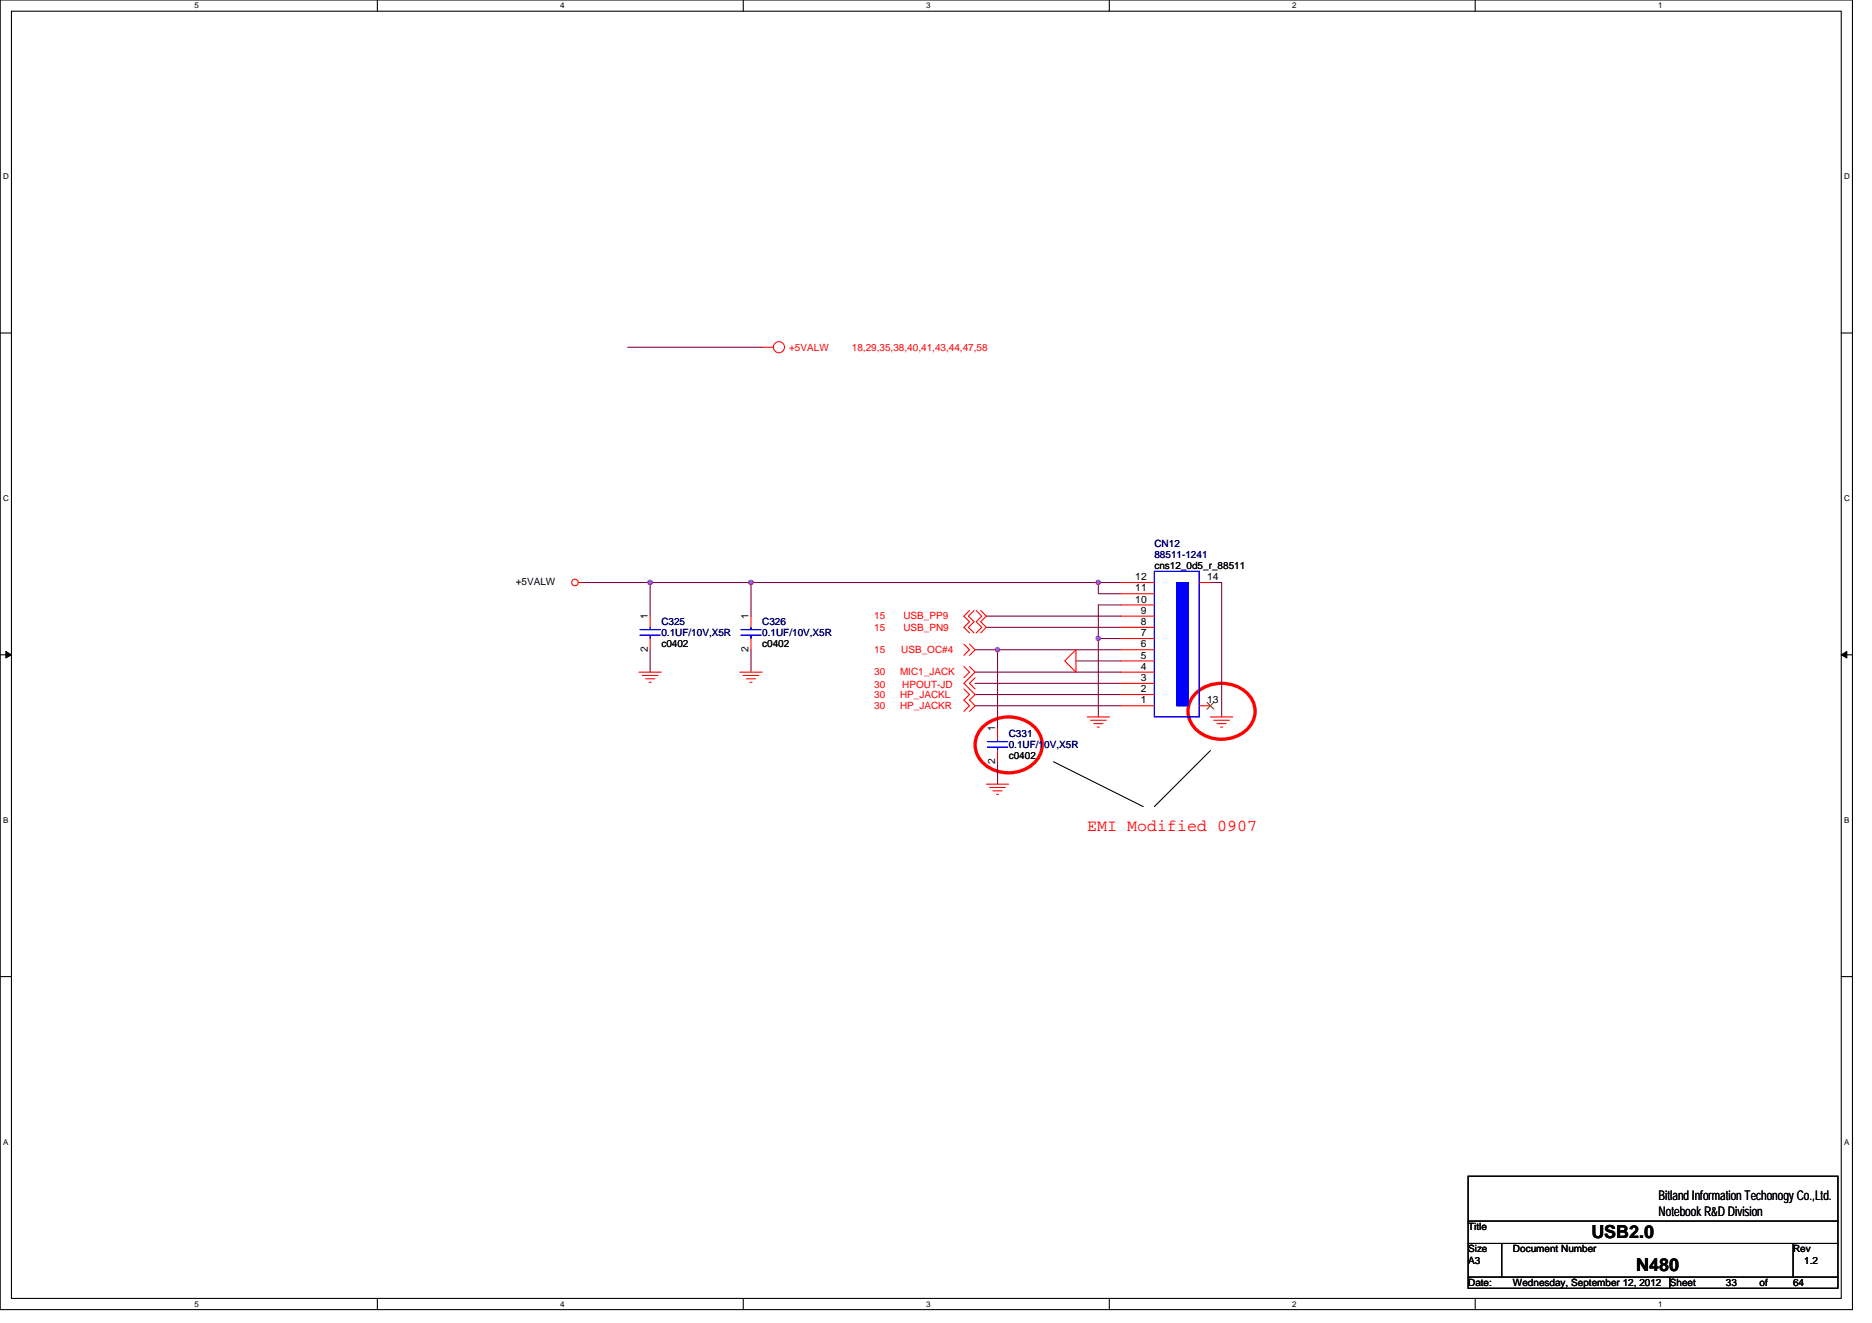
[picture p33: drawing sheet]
<svg xmlns="http://www.w3.org/2000/svg" width="297mm" height="210mm" viewBox="0 0 297 210" stroke-linecap="round" stroke-linejoin="round" font-family="sans-serif">
<defs><g id="words">
<g font-size="2.8">
<text x="252.5" y="196.4">USB2.0</text>
<text x="259.6" y="201.8">N480</text>
</g>
<text font-size="2.6" fill="#f00" x="172.5" y="131.9">EMI Modified 0907</text>
<g font-size="2.1">
<text x="263.2" y="190.4">Bitland Information Techonogy Co.,Ltd.</text>
<text x="263.2" y="192.9">Notebook R&amp;D Division</text>
</g>
<g font-size="1.6" fill="#f00">
<text x="125.2" y="55.6">+5VALW</text>
<text x="135.2" y="55.6">18,29,35,38,40,41,43,44,47,58</text>
<text x="138.7" y="98.3">15</text>
<text x="138.7" y="100.1">15</text>
<text x="143.3" y="98.3">USB_PP9</text>
<text x="143.3" y="100.1">USB_PN9</text>
<text x="138.7" y="107.2">30</text>
<text x="138.7" y="103.7">15</text>
<text x="142.8" y="107.2">MIC1_JACK</text>
<text x="143" y="103.7">USB_OC#4</text>
<text x="138.7" y="110.8">30</text>
<text x="138.7" y="112.5">30</text>
<text x="138.7" y="109.2">30</text>
<text x="142.8" y="110.8">HP_JACKL</text>
<text x="142.8" y="112.5">HP_JACKR</text>
<text x="143.2" y="109.2">HPOUT-JD</text>
</g>
<g font-size="1.6" fill="#000080">
<text x="183.2" y="86.8">CN12</text>
<text x="183.2" y="88.5">88511-1241</text>
<text x="104.9" y="99.2">C325</text>
<text x="104.9" y="101">0.1UF/10V,X5R</text>
<text x="120.9" y="99.2">C326</text>
<text x="120.9" y="101">0.1UF/10V,X5R</text>
<text x="160.1" y="117">C331</text>
<text x="160.1" y="118.8">0.1UF/10V,X5R</text>
</g>
<g font-size="1.6">
<text x="81.8" y="92.8">+5VALW</text>
<text x="180.1" y="95.6">10</text>
<text x="180.1" y="93.9">11</text>
<text x="180.1" y="92.1">12</text>
<text x="183.2" y="90.3">cns12_0d5_r_88511</text>
<text x="191.5" y="92.1">14</text>
<text x="102.8" y="98.3" transform="rotate(-90 102.8 98.3)">1</text>
<text x="118.8" y="98.3" transform="rotate(-90 118.8 98.3)">1</text>
<text x="181" y="101">7</text>
<text x="181" y="99.2">8</text>
<text x="181" y="97.4">9</text>
<text x="102.8" y="103.5" transform="rotate(-90 102.8 103.5)">2</text>
<text x="104.9" y="102.8">c0402</text>
<text x="118.8" y="103.5" transform="rotate(-90 118.8 103.5)">2</text>
<text x="120.9" y="102.8">c0402</text>
<text x="181" y="106.3">4</text>
<text x="181" y="104.5">5</text>
<text x="181" y="102.7">6</text>
<text x="181" y="111.6">1</text>
<text x="181" y="109.9">2</text>
<text x="181" y="108.1">3</text>
<text x="191.5" y="111.6">13</text>
<text x="157.9" y="116.1" transform="rotate(-90 157.9 116.1)">1</text>
<text x="157.9" y="121.3" transform="rotate(-90 157.9 121.3)">2</text>
<text x="160.1" y="120.5">c0402</text>
<text x="233" y="195.2">Title</text>
<text x="233" y="200.6">A3</text>
<text x="233" y="198.8">Size</text>
<text x="240.1" y="198.8">Document Number</text>
<text x="284.5" y="198.8">Rev</text>
<text x="286.3" y="200.6">1.2</text>
<text x="233" y="204.1">Date:</text>
<text x="240.1" y="204.1">Wednesday, September 12, 2012</text>
<text x="265" y="204.1">Sheet</text>
<text x="273.9" y="204.1">33</text>
<text x="279.2" y="204.1">of</text>
<text x="284.5" y="204.1">64</text>
</g>
<g font-size="1.3">
<text x="30.8" y="1.3">5</text>
<text x="88.9" y="1.3">4</text>
<text x="147" y="1.3">3</text>
<text x="205" y="1.3">2</text>
<text x="263.1" y="1.3">1</text>
<text x=".5" y="28.4">D</text>
<text x="292.6" y="28.4">D</text>
<text x=".5" y="79.5">C</text>
<text x="292.6" y="79.5">C</text>
<text x=".5" y="130.6">B</text>
<text x="292.6" y="130.6">B</text>
<text x=".5" y="181.7">A</text>
<text x="292.6" y="181.7">A</text>
<text x="30.8" y="207.4">5</text>
<text x="88.9" y="207.4">4</text>
<text x="147" y="207.4">3</text>
<text x="205" y="207.4">2</text>
<text x="263.1" y="207.4">1</text>
</g>
</g></defs>
<path d="M0 0h293.9v207.9h-293.9zM1.8 1.8h290.4v204.3h-290.4z" fill="none" stroke="#000" stroke-width=".17"/>
<g fill="#fff">
<path d="M30.8 .2h.7v1.4h-.7z"/>
<path d="M30.8 206.3h.7v1.4h-.7z"/>
</g>
<path d="M59.9 0v1.8M59.9 206.1v1.8" fill="none" stroke="#000" stroke-width=".17"/>
<g fill="#fff">
<path d="M88.9 .2h.7v1.4h-.7z"/>
<path d="M88.9 206.3h.7v1.4h-.7z"/>
</g>
<path d="M117.9 0v1.8M117.9 206.1v1.8" fill="none" stroke="#000" stroke-width=".17"/>
<g fill="#fff">
<path d="M147 .2h.7v1.4h-.7z"/>
<path d="M147 206.3h.7v1.4h-.7z"/>
</g>
<path d="M176 0v1.8M176 206.1v1.8" fill="none" stroke="#000" stroke-width=".17"/>
<g fill="#fff">
<path d="M205 .2h.7v1.4h-.7z"/>
<path d="M205 206.3h.7v1.4h-.7z"/>
</g>
<path d="M234.1 0v1.8M234.1 206.1v1.8" fill="none" stroke="#000" stroke-width=".17"/>
<g fill="#fff">
<path d="M263.1 .2h.7v1.4h-.7z"/>
<path d="M263.1 206.3h.7v1.4h-.7z"/>
<path d="M.5 27.3h.9v1.4h-.9z"/>
<path d="M292.6 27.3h.9v1.4h-.9z"/>
<path d="M.5 78.4h.9v1.4h-.9z"/>
<path d="M292.6 78.4h.9v1.4h-.9z"/>
</g>
<path d="M0 52.9h1.8M292.2 52.9h1.7" fill="none" stroke="#000" stroke-width=".17"/>
<g fill="#fff">
<path d="M.5 129.5h.8v1.4h-.8z"/>
<path d="M292.6 129.5h.9v1.4h-.9z"/>
</g>
<path d="M0 103.9h1.8M292.2 103.9h1.7" fill="none" stroke="#000" stroke-width=".17"/>
<path d="M.9 103.4l.9 .5-.9 .5zM292.2 103.9l.8-.5v1z" fill="#000" stroke="#000" stroke-width=".16"/>
<g fill="#fff">
<path d="M.5 180.5h.8v1.4h-.8z"/>
<path d="M292.6 180.5h.9v1.4h-.9z"/>
</g>
<path d="M192.1 119.1l-8.9 8.9M167.2 120.9l14.2 7.1M0 155h1.8M292.2 155h1.7M233 186.7h58.6v17.8h-58.6zM233 193.8h58.6M233 197.4h58.6M238.3 197.4v5.3M284.5 197.4v5.3M233 202.7h58.6M265 202.7v1.8" fill="none" stroke="#000" stroke-width=".17"/>
<path d="M156 115.4a6 6 0 0 1 8.6 .6 4 4 0 0 1-1.9 6.1 5.8 5.8 0 0 1-7.6-2.3 3.9 3.9 0 0 1 .9-4.4zM189.8 110a6 6 0 0 1 8.6 .6 4 4 0 0 1-1.9 6.1 5.8 5.8 0 0 1-7.7-2.3 3.9 3.9 0 0 1 1-4.4z" fill="none" stroke="#f00" stroke-width=".53"/>
<g fill="none" stroke="#800040" stroke-width=".17">
<path d="M99.6 55.1h21.3M92.5 92.5h10.7M103.2 92.5v5.3M103.2 92.5h16M119.2 92.5h55.1v1.7h3.5M119.2 92.5v5.3M156.5 99.6h21.3M156.5 97.8h21.3M174.3 92.5h3.5M177.8 96h-3.5v5.3h3.5M192.1 92.5h1.7v21.3M103.2 103.1v3.6"/>
<path d="M119.2 103.1v3.6M154.7 103.1h3.6M154.7 108.5h23.1M154.7 110.2h23.1M154.7 112h23.1M154.7 106.7h23.1M158.3 103.1v12.5M158.3 103.1h19.5M170.7 104.9h7.1M174.3 101.3v12.5M158.3 120.9v3.6"/>
</g>
<g fill="#f0f" stroke="#f0f" stroke-width=".17">
<circle cx="174.3" cy="101.3" r=".35"/>
<circle cx="103.2" cy="92.4" r=".35"/>
<circle cx="174.3" cy="92.4" r=".35"/>
<circle cx="119.2" cy="92.4" r=".35"/>
<circle cx="158.3" cy="103.1" r=".35"/>
</g>
<g fill="none" stroke="#f00" stroke-width=".17">
<path d="M120.9 55.1h1.8M91.8 92.5h.7M103.2 97.8v1.8M119.2 97.8v1.8M153.8 96.9l-.9 .9 .9 .9-.9 .9 .9 .9M154.6 96.9l-.9 .9 .9 .9-.9 .9 .9 .9M154.9 96.9l.9 .9-.9 .9 .9 .9-.9 .9M155.6 96.9l.9 .9-.9 .9 .9 .9-.9 .9M177.8 99.6h5.4M177.8 97.8h5.4M177.8 96h5.4M177.8 94.2h5.4"/>
<path d="M177.8 92.5h5.4M190.3 92.5h1.8M101.4 106.7h3.5M101.9 107.2h2.5M102.4 107.7h1.5M103 108.3h.3M103.2 101.3v1.8M117.4 106.7h3.5M117.9 107.2h2.5M118.4 107.7h1.5M119 108.3h.3M119.2 101.3v1.8"/>
<path d="M152.9 109.3l.9 .9-.9 .9 .9 .9-.9 .9M152.9 105.8l.9 .9-.9 .9M152.9 102.2l.9 .9-.9 .9M153.8 105.8l.9 .9-1.8 1.8 1.8 1.7-.9 .9 .9 .9-.9 .9M153.8 102.2l.9 .9-.9 .9M154.7 107.6l-.9 .9 .9 .8M158.3 115.6v1.7M158.3 119.1v1.8M168.9 104.9l1.8-1.8v3.6zM172.5 113.8h3.6M173 114.3h2.5M173.6 114.9h1.4"/>
<path d="M174.1 115.4h.4M177.8 112h5.4M177.8 110.2h5.4M177.8 108.5h5.4M177.8 106.7h5.4M177.8 104.9h5.4M177.8 103.1h5.4M177.8 101.3h5.4M190.3 112h1.8M192.1 113.8h3.5M192.6 114.3h2.5M193.1 114.9h1.5"/>
<path d="M193.7 115.4h.3M156.5 124.5h3.6M157 125h2.5M157.6 125.5h1.4M158.1 126.1h.4"/>
<circle cx="123.6" cy="55.1" r=".88"/>
<circle cx="91.2" cy="92.4" r=".52"/>
</g>
<g fill="none" stroke="#00f" stroke-width=".17">
<path d="M101.6 99.9h3.2M103.2 99.6v.3M117.6 99.9h3.2M119.2 99.6v.3M183.2 90.7h7.1v23.1h-7.1zM101.6 100.8h3.2M103.2 100.8v.5M117.6 100.8h3.2M119.2 100.8v.5M156.7 118.6h3.2M156.7 117.7h3.2M158.3 117.3v.4"/>
<path d="M158.3 118.6v.5"/>
</g>
<g fill="#00f" stroke="#00f" stroke-width=".17">
<path d="M186.7 92.5v19.5h1.8v-19.5z" fill-rule="evenodd"/>
<path d="M186.7 92.5v19.5h1.8v-19.5z" fill-rule="evenodd"/>
</g>
<path d="M191.5 111.5l1.1 1.1M192.6 111.5l-1.1 1.1" fill="none" stroke="#804000" stroke-width=".16"/>
<use href="#words"/>
</svg>
